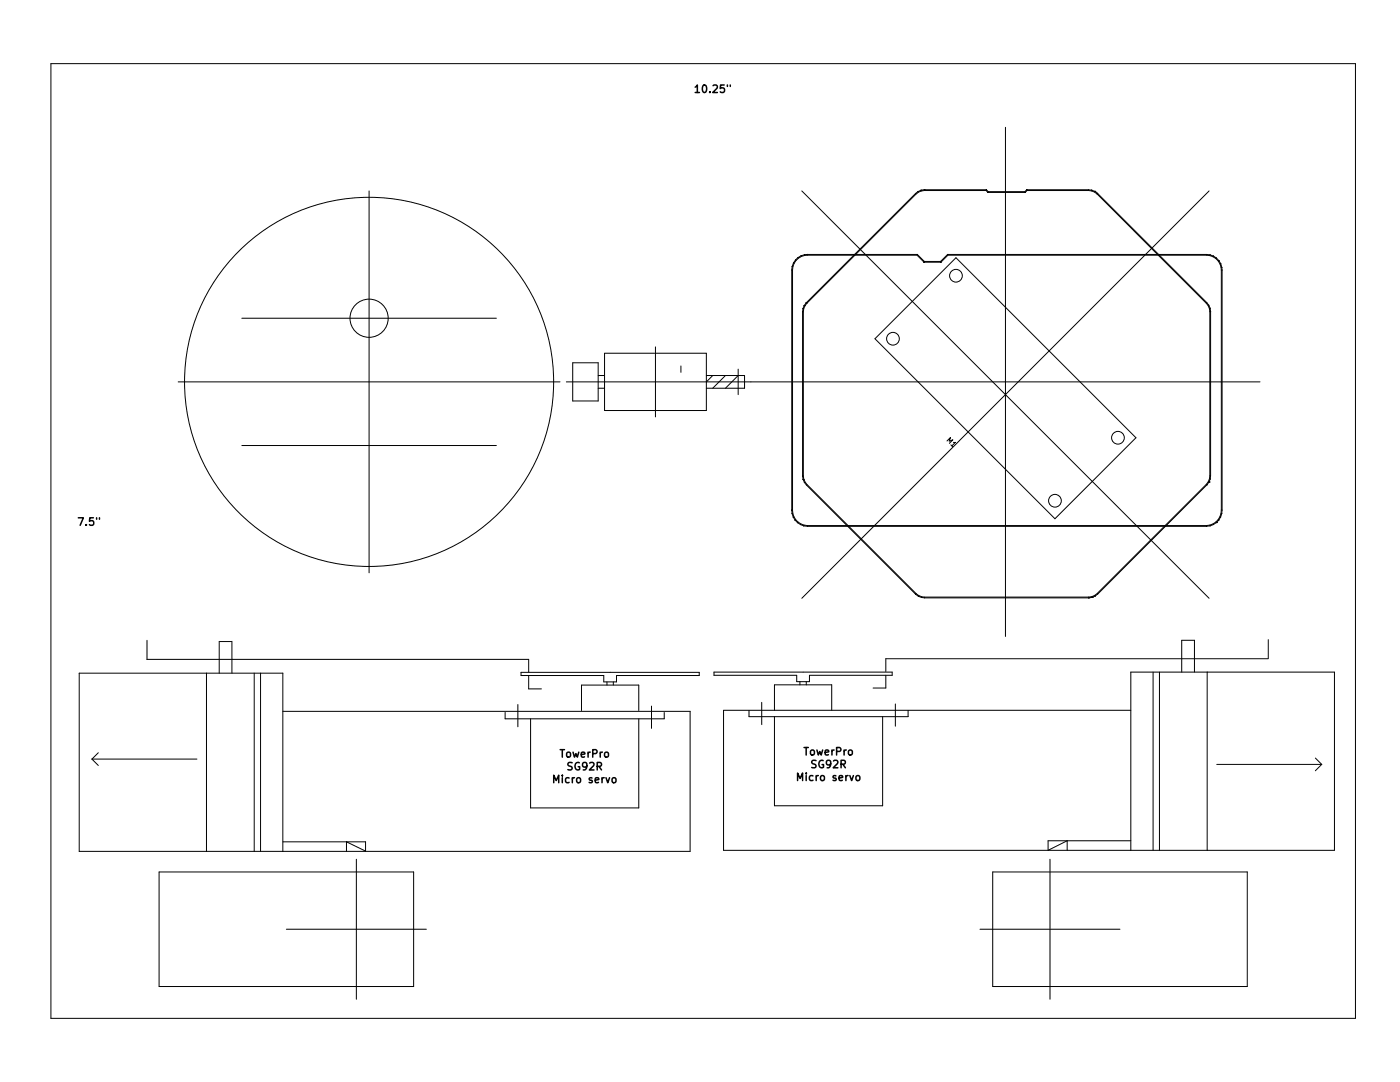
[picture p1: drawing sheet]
<svg xmlns="http://www.w3.org/2000/svg" width="279mm" height="216mm" viewBox="0 0 279 216" stroke-linecap="round" stroke-linejoin="round" font-family="sans-serif">
<defs><g id="words">
<g font-size="2.1">
<text x="139.1" y="18.5">10.25&quot;</text>
<text x="15.8" y="104.9">7.5&quot;</text>
<text x="111.9" y="151.2">TowerPro</text>
<text x="113.3" y="153.7">SG92R</text>
<text x="159.5" y="155.8">Micro servo</text>
<text x="160.5" y="150.7">TowerPro</text>
<text x="161.9" y="153.3">SG92R</text>
<text x="110.8" y="156.3">Micro servo</text>
</g>
<text font-size="1.4" x="188.8" y="87.9" transform="rotate(45 188.8 87.9)">M1</text>
</g></defs>
<g fill="none" stroke="#000" stroke-width=".2">
<path d="M10.2 12.7h260.3v190.5h-260.3zM73.7 38.1v76.2M160 38.1l81.3 81.3M182.7 38.6l-21.8 21.8M182.7 38.6h.1M183.2 38.2l-.5 .4M183.2 38.2h.1M183.8 38h.1M183.8 38l-.6 .2M184.4 37.9l-.6 .1M184.5 37.9h.1M184.5 37.9h12.4"/>
<path d="M196.8 37.9h.1M196.9 37.9h.1M196.9 37.9l.3 .3h7.3l.4-.3M197.2 38.4h.1M200.7 25.4v101.6M204.6 38.4h-7.4M204.6 38.4h.1M204.6 38.4l.4-.4h12.2a2.47 2.47 0 0 1 1.8 .7l21.7 21.8a2.48 2.48 0 0 1 .8 1.7v32.7a2.48 2.48 0 0 1-.8 1.8l-21.7 21.7a2.47 2.47 0 0 1-1.8 .7h-32.7a2.47 2.47 0 0 1-1.7-.7l-21.8-21.7a2.47 2.47 0 0 1-.7-1.8v-32.7a2.47 2.47 0 0 1 .7-1.7l21.8-21.8a2.48 2.48 0 0 1 1.7-.7h12.3l.4 .4M204.9 37.9h.1M217.2 37.9h-12.3M217.2 37.9h.1M217.2 37.9h.7"/>
<path d="M217.9 37.9h.1M217.9 37.9l.6 .3M218.5 38.2h.1M218.5 38.2l.5 .4M219 38.6h.1M219.1 38.6l21.7 21.8M219.1 38.6h.1M241.3 38.1l-81.3 81.3M158.1 53.2l-.1 48.6M158.1 53.2h.1M158.3 52.5l-.2 .7M158.3 52.5h.1"/>
<path d="M158.7 51.9l-.4 .6M158.7 51.9h.1M159.3 51.4l-.6 .5M159.3 51.4h.1M159.9 51l-.6 .4M159.9 51h.1M160.6 50.8l-.7 .2M160.6 50.8h.1M183 50.8h-22.4M183.1 50.8h.1M183.1 50.8l1.4 1.4h3.2l1.4-1.4M184.4 52.3l-1.4-1.4h-21.9a2.97 2.97 0 0 0-2.9 3v47.9"/>
<path d="M184.4 52.3h.1M184.4 52.3h3.3M187.7 52.3h.1M187.8 52.3h.1M187.8 52.3l1.4-1.4h51.6a2.97 2.97 0 0 1 2.9 3v47.9a3 3 0 0 1-2.9 3.1M189.1 50.8h.1M189.1 50.8h51.7M190.8 51.4l35.9 35.9-16.2 16.2-35.9-35.9zM240.8 50.8h.1M240.8 50.8l.7 .1M241.5 50.9h.1M241.5 50.9l.7 .2"/>
<path d="M242.2 51.1h.1M242.2 51.1l.6 .4M242.8 51.5h.1M242.8 51.5l.5 .5M243.3 52h.1M243.3 52l.3 .6M243.6 52.6v.1M243.6 52.7l.2 .6M243.8 53.3h.1M243.8 53.3l.1 .6M243.9 53.9h.1M243.9 53.9v47.9"/>
<path d="M35.6 76.2h76.2M48.3 63.5h50.8M113 76.2h138.5M114.3 72.4h5.1v7.6h-5.1zM119.4 77.5h1.2M119.4 74.9h1.2M120.6 70.5h20.4v11.4h-20.4zM130.8 69.2v14M135.9 73v1.3M141 74.9h7.6v2.6h-7.6M142.2 74.9l-1.2 1.3M144.8 74.9l-2.6 2.6"/>
<path d="M147.3 74.9l-2.5 2.6M147.3 73.7v5M160.2 62.2v32.8M160.2 62.2h.1M160.3 61.6l-.1 .6M160.3 61.6h.1M160.5 61h.1M160.5 61l-.2 .6M160.9 60.4h.1M160.9 60.4l-.4 .6M240.8 60.4h.1M240.8 60.4l.4 .5"/>
<path d="M241.2 60.9h.1M241.2 60.9l.3 .6M241.5 61.5h.1M241.5 61.5l.1 .6M241.6 62.2h.1M241.6 62.2v32.7M48.3 88.9h50.8M160.2 95h.1M160.2 95l.1 .6M160.3 95.7h.1M160.3 95.7l.2 .5M160.5 96.2v.1"/>
<path d="M160.5 96.3l22.2 22.2M240.8 96.8l-21.7 21.7M240.8 96.8h.1M240.9 96.7l-.1 .1M240.9 96.7h.1M241.3 96.2l-.4 .5M241.3 96.2h.1M241.5 95.6l-.2 .6M241.5 95.6h.1M241.6 94.9l-.1 .7M241.6 94.9h.1M158 101.8h.1"/>
<path d="M158 101.8l.1 .7M158.1 102.5h.1M158.1 102.5l.2 .7M158.2 101.8a3 3 0 0 0 2.9 3.1h79.7M158.2 101.8h.1M158.3 103.2h.1M158.3 103.2l.4 .6M158.7 103.8h.1M158.7 103.8l.5 .5M159.2 104.3h.1M159.2 104.3l.6 .4M159.8 104.7h.1"/>
<path d="M159.8 104.7l.6 .2M160.4 104.9h.1M160.4 104.9l80.4 .1M182.7 118.5v.1M182.7 118.5h.1M182.7 118.6h.1M182.8 118.6l.5 .4M183.3 119h.1M183.3 119l.6 .2M183.9 119.2h.1M183.9 119.2l33.4 .1M217.3 119.3h.1"/>
<path d="M218 119.2l-.7 .1M218 119.2h.1M218.6 118.9l-.6 .3M218.6 118.9h.1M219.1 118.5l-.5 .4M219.1 118.5h.1M240.8 104.9h.1M240.8 105h.1M241.5 104.9l-.7 .1M241.5 104.9h.1M242.2 104.7l-.7 .2M242.2 104.7h.1"/>
<path d="M242.7 104.3l-.5 .4M242.8 104.3h-.1M242.8 104.3h.1M243.2 103.8l-.4 .5M243.2 103.8h.1M243.6 103.1l-.4 .7M243.6 103.1h.1M243.8 102.5l-.2 .6M243.8 102.5h.1M243.9 101.8l-.1 .7M243.9 101.8h.1M29.3 131.6h76.2v2.5"/>
<path d="M29.3 127.8v3.8M41.2 134.3v35.6M43.7 128v6.3M43.8 128h2.4M46.3 128v6.3M50.7 134.3v35.6M52 134.3v35.6M104 134.2h35.5v.6h-16.5v1.3h-2.5v-1.3h-16.5zM105.5 134.9v2.6h2.5M121.1 136.1v.6M122.4 136.1v.6M142.5 134.1h35.6v.6h-16.6v1.3h-2.5v-1.3h-16.5z"/>
<path d="M159.6 136v.7M160.9 136v.7M176.8 134.7v2.6h-2.6M230.1 134.1v35.6M231.4 134.1v35.6M235.8 134.1v-6.3h2.6v6.3M240.9 134.1v35.6M253 131.4h-76.2v2.6M253.1 127.6v3.8M18.3 151.5h21M18.3 151.5l1.3 1.2M19.6 150.2l-1.3 1.3"/>
<path d="M56.4 141.9h81.3v28h-121.9v-35.6h40.6v35.6M100.8 142.2v1.2h31.8v-1.2M103.4 140.6v4.4M105.9 143.4v17.8h21.6v-17.8M116.1 141.8v-5.1h11.4v5.1M130 140.9v4.4M149.5 141.7v1.3h31.7v-1.3M152 140.1v4.5M154.6 141.7v-5h11.4v5M154.6 143v17.8h21.5v-17.8M178.7 140.5v4.4M225.7 141.7h-81.3v28h121.9v-35.6h-40.6v35.6"/>
<path d="M242.8 152.5h21M262.5 151.3l1.3 1.2M263.8 152.5l-1.3 1.3M31.7 174h50.8v22.9h-50.8zM56.4 168h16.6v1.9M71.1 171.5v27.9M72.9 169.8l-3.8-1.8v1.9M198.1 174h50.8v22.9h-50.8zM209.5 171.5v27.9M225.7 167.8h-16.5v1.9l3.8-1.9v1.9M57.1 185.4h28M195.6 185.4h27.9"/>
<circle cx="190.8" cy="55" r="1.27"/>
<circle cx="73.7" cy="76.2" r="36.8"/>
<circle cx="73.7" cy="63.5" r="3.8"/>
<circle cx="178.2" cy="67.6" r="1.27"/>
<circle cx="210.5" cy="99.9" r="1.27"/>
<circle cx="223.1" cy="87.3" r="1.27"/>
</g>
<use href="#words"/>
</svg>
